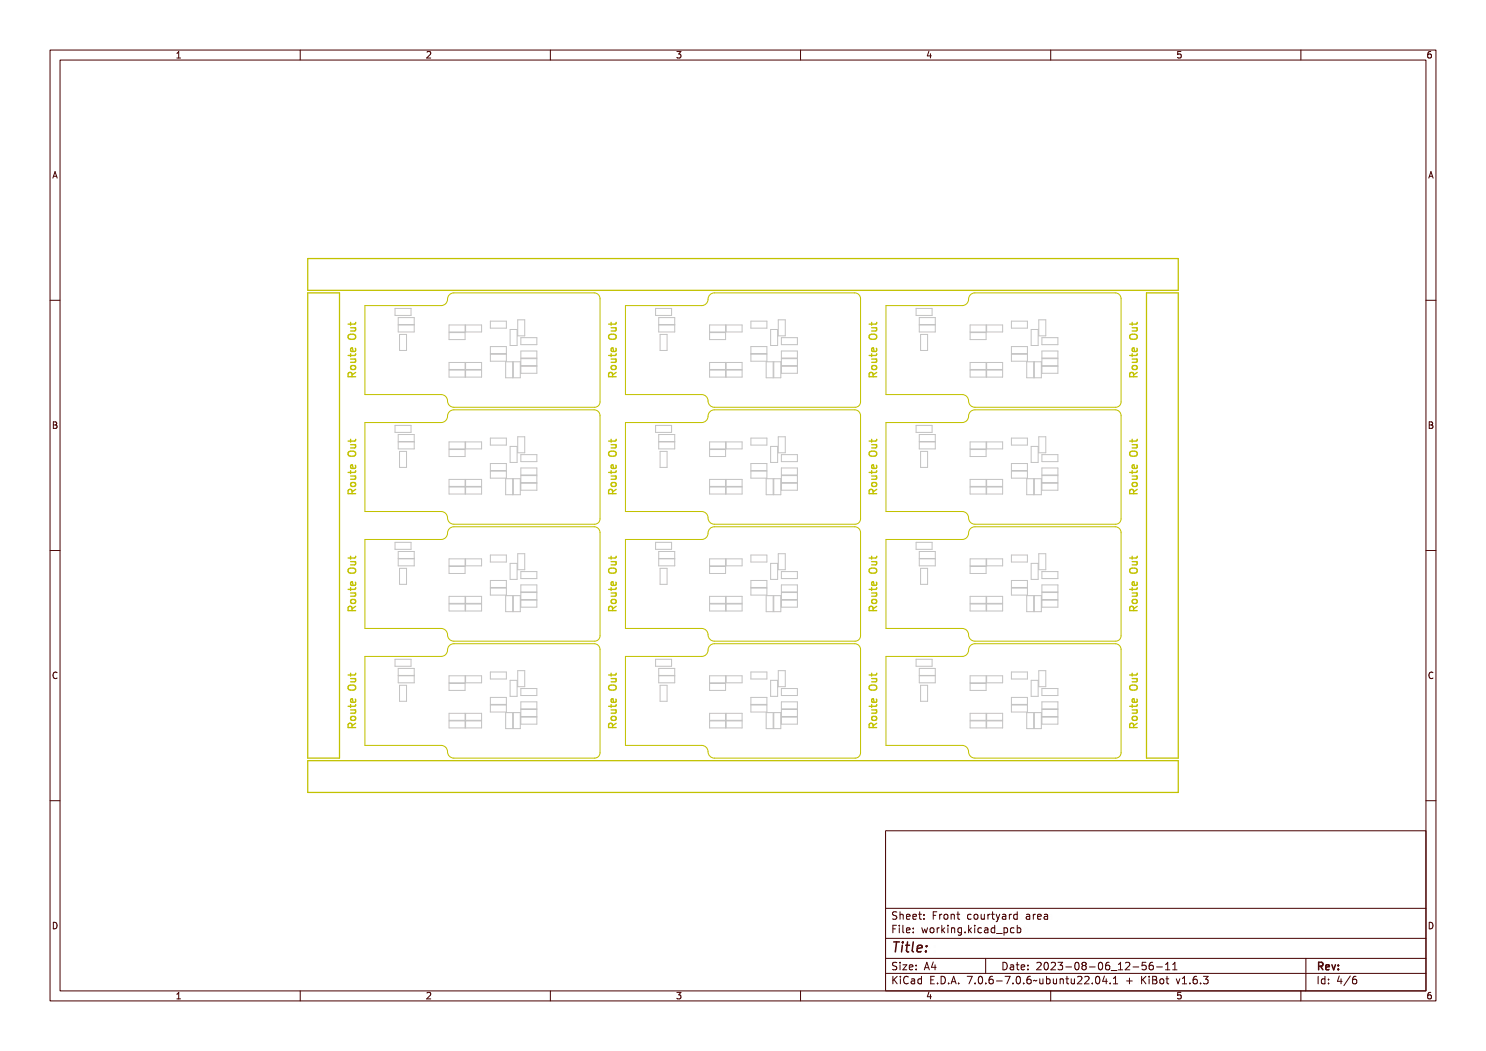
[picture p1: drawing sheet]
<svg xmlns="http://www.w3.org/2000/svg" width="297mm" height="210mm" viewBox="0 0 297 210" stroke-linecap="round" stroke-linejoin="round" font-family="sans-serif">
<defs><g id="words">
<text font-size="2.7" fill="#480000" x="178" y="190.3">Title:</text>
<g font-size="2" fill="#480000">
<text x="178" y="183.7">Sheet: Front courtyard area</text>
<text x="178" y="186.5">File: working.kicad_pcb</text>
<text x="178" y="193.9">Size: A4</text>
<text x="178" y="196.6">KiCad E.D.A. 7.0.6-7.0.6~ubuntu22.04.1 + KiBot v1.6.3</text>
<text x="200" y="193.9">Date: 2023-08-06_12-56-11</text>
<text x="263" y="196.6">Id: 4/6</text>
<text x="263" y="193.9">Rev:</text>
</g>
<g font-size="1.7" fill="#480000">
<text x="35" y="11.7">1</text>
<text x="85" y="11.7">2</text>
<text x="135" y="11.7">3</text>
<text x="185" y="11.7">4</text>
<text x="235" y="11.7">5</text>
<text x="285" y="11.7">6</text>
<text x="10.5" y="35.7">A</text>
<text x="285.5" y="35.7">A</text>
<text x="10.5" y="85.6">B</text>
<text x="285.5" y="85.6">B</text>
<text x="10.5" y="135.7">C</text>
<text x="285.5" y="135.7">C</text>
<text x="10.5" y="185.6">D</text>
<text x="285.5" y="185.6">D</text>
<text x="35" y="199.7">1</text>
<text x="85" y="199.7">2</text>
<text x="135" y="199.7">3</text>
<text x="185" y="199.7">4</text>
<text x="235" y="199.7">5</text>
<text x="285" y="199.7">6</text>
</g>
</g></defs>
<g fill="none" stroke="#c2c2c2" stroke-width=".2">
<path d="M79 61.6h3.2v1.4h-3.2zM79.6 63.5h3.2v1.4h-3.2zM79.6 64.9h3.2v1.4h-3.2zM79.9 66.8h1.4v3.2h-1.4zM89.8 64.9h3.2v1.4h-3.2zM89.8 66.5h3.2v1.4h-3.2zM89.8 72.4h3.2v1.4h-3.2zM89.8 74h3.2v1.4h-3.2zM93.1 64.9h3.2v1.4h-3.2zM93.1 72.4h3.2v1.4h-3.2zM93.1 74h3.2v1.4h-3.2zM98 64.2h3.2v1.4h-3.2z"/>
<path d="M98 69.3h3.2v1.4h-3.2zM98 70.8h3.2v1.4h-3.2zM101.1 72.3h1.4v3.2h-1.4zM102 65.8h1.4v3.2h-1.4zM102.6 72.3h1.4v3.2h-1.4zM103.5 63.9h1.4v3.2h-1.4zM104.1 71.7h3.2v1.4h-3.2zM104.1 67.5h3.2v1.4h-3.2zM104.1 70.1h3.2v1.4h-3.2zM104.1 73.2h3.2v1.4h-3.2zM131 61.6h3.2v1.4h-3.2zM131.7 64.9h3.2v1.4h-3.2z"/>
<path d="M131.7 63.5h3.2v1.4h-3.2zM131.9 66.8h1.4v3.2h-1.4zM141.8 64.9h3.2v1.4h-3.2zM141.8 66.5h3.2v1.4h-3.2zM141.8 72.4h3.2v1.4h-3.2zM141.8 74h3.2v1.4h-3.2zM145.1 64.9h3.2v1.4h-3.2zM145.1 72.4h3.2v1.4h-3.2zM145.1 74h3.2v1.4h-3.2zM150.1 69.3h3.2v1.4h-3.2zM150.1 64.2h3.2v1.4h-3.2zM150.1 70.8h3.2v1.4h-3.2z"/>
<path d="M153.1 72.3h1.4v3.2h-1.4zM154 65.8h1.4v3.2h-1.4zM154.7 72.3h1.4v3.2h-1.4zM155.5 63.9h1.4v3.2h-1.4zM156.2 71.7h3.2v1.4h-3.2zM156.2 67.5h3.2v1.4h-3.2zM156.2 70.1h3.2v1.4h-3.2zM156.2 73.2h3.2v1.4h-3.2zM183.1 61.6h3.2v1.4h-3.2zM183.7 63.5h3.2v1.4h-3.2zM183.7 64.9h3.2v1.4h-3.2zM184 66.8h1.4v3.2h-1.4z"/>
<path d="M193.9 64.9h3.2v1.4h-3.2zM193.9 66.5h3.2v1.4h-3.2zM193.9 72.4h3.2v1.4h-3.2zM193.9 74h3.2v1.4h-3.2zM197.2 64.9h3.2v1.4h-3.2zM197.2 72.4h3.2v1.4h-3.2zM197.2 74h3.2v1.4h-3.2zM202.1 64.2h3.2v1.4h-3.2zM202.1 69.3h3.2v1.4h-3.2zM202.1 70.8h3.2v1.4h-3.2zM205.2 72.3h1.4v3.2h-1.4zM206.1 65.8h1.4v3.2h-1.4z"/>
<path d="M206.7 72.3h1.4v3.2h-1.4zM207.6 63.9h1.4v3.2h-1.4zM208.2 71.7h3.2v1.4h-3.2zM208.2 67.5h3.2v1.4h-3.2zM208.2 70.1h3.2v1.4h-3.2zM208.2 73.2h3.2v1.4h-3.2zM79 85h3.2v1.4h-3.2zM79.6 86.8h3.2v1.4h-3.2zM79.6 88.3h3.2v1.4h-3.2zM79.9 90.2h1.4v3.2h-1.4zM89.8 88.3h3.2v1.4h-3.2zM89.8 89.8h3.2v1.4h-3.2z"/>
<path d="M89.8 95.8h3.2v1.4h-3.2zM89.8 97.3h3.2v1.4h-3.2zM93.1 88.3h3.2v1.4h-3.2zM93.1 95.8h3.2v1.4h-3.2zM93.1 97.3h3.2v1.4h-3.2zM98 94.1h3.2v1.4h-3.2zM98 87.5h3.2v1.4h-3.2zM98 92.6h3.2v1.4h-3.2zM101.1 95.7h1.4v3.2h-1.4zM102 89.2h1.4v3.2h-1.4zM102.6 95.7h1.4v3.2h-1.4zM103.5 87.3h1.4v3.2h-1.4z"/>
<path d="M104.1 93.5h3.2v1.4h-3.2zM104.1 90.8h3.2v1.4h-3.2zM104.1 95h3.2v1.4h-3.2zM104.1 96.6h3.2v1.4h-3.2zM131 85h3.2v1.4h-3.2zM131.7 88.3h3.2v1.4h-3.2zM131.7 86.8h3.2v1.4h-3.2zM131.9 90.2h1.4v3.2h-1.4zM141.8 88.3h3.2v1.4h-3.2zM141.8 89.8h3.2v1.4h-3.2zM141.8 95.8h3.2v1.4h-3.2zM141.8 97.3h3.2v1.4h-3.2z"/>
<path d="M145.1 88.3h3.2v1.4h-3.2zM145.1 95.8h3.2v1.4h-3.2zM145.1 97.3h3.2v1.4h-3.2zM150.1 94.1h3.2v1.4h-3.2zM150.1 87.5h3.2v1.4h-3.2zM150.1 92.6h3.2v1.4h-3.2zM153.1 95.7h1.4v3.2h-1.4zM154 89.2h1.4v3.2h-1.4zM154.7 95.7h1.4v3.2h-1.4zM155.5 87.3h1.4v3.2h-1.4zM156.2 90.8h3.2v1.4h-3.2zM156.2 93.5h3.2v1.4h-3.2z"/>
<path d="M156.2 95h3.2v1.4h-3.2zM156.2 96.6h3.2v1.4h-3.2zM183.1 85h3.2v1.4h-3.2zM183.7 88.3h3.2v1.4h-3.2zM183.7 86.8h3.2v1.4h-3.2zM184 90.2h1.4v3.2h-1.4zM193.9 88.3h3.2v1.4h-3.2zM193.9 89.8h3.2v1.4h-3.2zM193.9 95.8h3.2v1.4h-3.2zM193.9 97.3h3.2v1.4h-3.2zM197.2 88.3h3.2v1.4h-3.2zM197.2 95.8h3.2v1.4h-3.2z"/>
<path d="M197.2 97.3h3.2v1.4h-3.2zM202.1 94.1h3.2v1.4h-3.2zM202.1 87.5h3.2v1.4h-3.2zM202.1 92.6h3.2v1.4h-3.2zM205.2 95.7h1.4v3.2h-1.4zM206.1 89.2h1.4v3.2h-1.4zM206.7 95.7h1.4v3.2h-1.4zM207.6 87.3h1.4v3.2h-1.4zM208.2 93.5h3.2v1.4h-3.2zM208.2 90.8h3.2v1.4h-3.2zM208.2 95h3.2v1.4h-3.2zM208.2 96.6h3.2v1.4h-3.2z"/>
<path d="M79 108.4h3.2v1.4h-3.2zM79.6 111.7h3.2v1.4h-3.2zM79.6 110.2h3.2v1.4h-3.2zM79.9 113.6h1.4v3.2h-1.4zM89.8 111.7h3.2v1.4h-3.2zM89.8 113.2h3.2v1.4h-3.2zM89.8 119.2h3.2v1.4h-3.2zM93.1 111.7h3.2v1.4h-3.2zM93.1 119.2h3.2v1.4h-3.2zM98 117.5h3.2v1.4h-3.2zM98 110.9h3.2v1.4h-3.2zM98 116h3.2v1.4h-3.2z"/>
<path d="M101.1 119h1.4v3.2h-1.4zM102 112.6h1.4v3.2h-1.4zM102.6 119h1.4v3.2h-1.4zM103.5 110.6h1.4v3.2h-1.4zM104.1 119.9h3.2v1.4h-3.2zM104.1 114.2h3.2v1.4h-3.2zM104.1 116.9h3.2v1.4h-3.2zM104.1 118.4h3.2v1.4h-3.2zM131 108.4h3.2v1.4h-3.2zM131.7 111.7h3.2v1.4h-3.2zM131.7 110.2h3.2v1.4h-3.2zM131.9 113.6h1.4v3.2h-1.4z"/>
<path d="M141.8 111.7h3.2v1.4h-3.2zM141.8 113.2h3.2v1.4h-3.2zM141.8 119.2h3.2v1.4h-3.2zM145.1 111.7h3.2v1.4h-3.2zM145.1 119.2h3.2v1.4h-3.2zM150.1 117.5h3.2v1.4h-3.2zM150.1 116h3.2v1.4h-3.2zM150.1 110.9h3.2v1.4h-3.2zM153.1 119h1.4v3.2h-1.4zM154 112.6h1.4v3.2h-1.4zM154.7 119h1.4v3.2h-1.4zM155.5 110.6h1.4v3.2h-1.4z"/>
<path d="M156.2 114.2h3.2v1.4h-3.2zM156.2 116.9h3.2v1.4h-3.2zM156.2 118.4h3.2v1.4h-3.2zM156.2 119.9h3.2v1.4h-3.2zM183.1 108.4h3.2v1.4h-3.2zM183.7 111.7h3.2v1.4h-3.2zM183.7 110.2h3.2v1.4h-3.2zM184 113.6h1.4v3.2h-1.4zM193.9 111.7h3.2v1.4h-3.2zM193.9 113.2h3.2v1.4h-3.2zM193.9 119.2h3.2v1.4h-3.2zM197.2 111.7h3.2v1.4h-3.2z"/>
<path d="M197.2 119.2h3.2v1.4h-3.2zM202.1 110.9h3.2v1.4h-3.2zM202.1 116h3.2v1.4h-3.2zM202.1 117.5h3.2v1.4h-3.2zM205.2 119h1.4v3.2h-1.4zM206.1 112.6h1.4v3.2h-1.4zM206.7 119h1.4v3.2h-1.4zM207.6 110.6h1.4v3.2h-1.4zM208.2 114.2h3.2v1.4h-3.2zM208.2 116.9h3.2v1.4h-3.2zM208.2 118.4h3.2v1.4h-3.2zM208.2 119.9h3.2v1.4h-3.2z"/>
<path d="M79 131.7h3.2v1.4h-3.2zM79.6 133.6h3.2v1.4h-3.2zM79.6 135h3.2v1.4h-3.2zM79.9 136.9h1.4v3.2h-1.4zM89.8 120.7h3.2v1.4h-3.2zM89.8 135h3.2v1.4h-3.2zM89.8 136.6h3.2v1.4h-3.2zM93.1 120.7h3.2v1.4h-3.2zM93.1 135h3.2v1.4h-3.2zM98 134.3h3.2v1.4h-3.2zM98 139.4h3.2v1.4h-3.2zM102 135.9h1.4v3.2h-1.4z"/>
<path d="M103.5 134h1.4v3.2h-1.4zM104.1 137.6h3.2v1.4h-3.2zM131 131.7h3.2v1.4h-3.2zM131.7 133.6h3.2v1.4h-3.2zM131.7 135h3.2v1.4h-3.2zM131.9 136.9h1.4v3.2h-1.4zM141.8 120.7h3.2v1.4h-3.2zM141.8 135h3.2v1.4h-3.2zM141.8 136.6h3.2v1.4h-3.2zM145.1 120.7h3.2v1.4h-3.2zM145.1 135h3.2v1.4h-3.2zM150.1 134.3h3.2v1.4h-3.2z"/>
<path d="M150.1 139.4h3.2v1.4h-3.2zM154 135.9h1.4v3.2h-1.4zM155.5 134h1.4v3.2h-1.4zM156.2 137.6h3.2v1.4h-3.2zM183.1 131.7h3.2v1.4h-3.2zM183.7 133.6h3.2v1.4h-3.2zM183.7 135h3.2v1.4h-3.2zM184 136.9h1.4v3.2h-1.4zM193.9 120.7h3.2v1.4h-3.2zM193.9 135h3.2v1.4h-3.2zM193.9 136.6h3.2v1.4h-3.2zM197.2 120.7h3.2v1.4h-3.2z"/>
<path d="M197.2 135h3.2v1.4h-3.2zM202.1 134.3h3.2v1.4h-3.2zM202.1 139.4h3.2v1.4h-3.2zM206.1 135.9h1.4v3.2h-1.4zM207.6 134h1.4v3.2h-1.4zM208.2 137.6h3.2v1.4h-3.2zM89.8 142.5h3.2v1.4h-3.2zM89.8 144.1h3.2v1.4h-3.2zM93.1 142.5h3.2v1.4h-3.2zM93.1 144.1h3.2v1.4h-3.2zM98 140.9h3.2v1.4h-3.2zM101.1 142.4h1.4v3.2h-1.4z"/>
<path d="M102.6 142.4h1.4v3.2h-1.4zM104.1 140.2h3.2v1.4h-3.2zM104.1 141.8h3.2v1.4h-3.2zM104.1 143.3h3.2v1.4h-3.2zM141.8 142.5h3.2v1.4h-3.2zM141.8 144.1h3.2v1.4h-3.2zM145.1 142.5h3.2v1.4h-3.2zM145.1 144.1h3.2v1.4h-3.2zM150.1 140.9h3.2v1.4h-3.2zM153.1 142.4h1.4v3.2h-1.4zM154.7 142.4h1.4v3.2h-1.4zM156.2 140.2h3.2v1.4h-3.2z"/>
<path d="M156.2 141.8h3.2v1.4h-3.2zM156.2 143.3h3.2v1.4h-3.2zM193.9 142.5h3.2v1.4h-3.2zM193.9 144.1h3.2v1.4h-3.2zM197.2 142.5h3.2v1.4h-3.2zM197.2 144.1h3.2v1.4h-3.2zM202.1 140.9h3.2v1.4h-3.2zM205.2 142.4h1.4v3.2h-1.4zM206.7 142.4h1.4v3.2h-1.4zM208.2 140.2h3.2v1.4h-3.2zM208.2 141.8h3.2v1.4h-3.2zM208.2 143.3h3.2v1.4h-3.2z"/>
</g>
<path d="M72.9 61.1h15.3a1.44 1.44 0 0 0 1.3-1.7 1.27 1.27 0 0 1 1.2-.9h28.1a1.16 1.16 0 0 1 1.1 1.2v20.6a1.08 1.08 0 0 1-1 1.1h-28.2a1.44 1.44 0 0 1-1.3-1.7 1.27 1.27 0 0 0-1.2-.9h-15.3zM125 61.1h15.2a1.44 1.44 0 0 0 1.4-1.7 1.27 1.27 0 0 1 1.2-.9h28a1.16 1.16 0 0 1 1.2 1.2v20.6a1.07 1.07 0 0 1-1.1 1.1h-28.1a1.44 1.44 0 0 1-1.3-1.7 1.27 1.27 0 0 0-1.3-.9h-15.2zM177.1 61.1h15.2a1.44 1.44 0 0 0 1.4-1.7 1.27 1.27 0 0 1 1.2-.9h28a1.16 1.16 0 0 1 1.2 1.2v20.6a1.07 1.07 0 0 1-1.1 1.1h-28.1a1.44 1.44 0 0 1-1.4-1.7 1.27 1.27 0 0 0-1.2-.9h-15.2zM72.9 84.4h15.3a1.44 1.44 0 0 0 1.3-1.6 1.27 1.27 0 0 1 1.2-.9h28.1a1.16 1.16 0 0 1 1.1 1.2v20.6a1.08 1.08 0 0 1-1 1.1h-28.2a1.44 1.44 0 0 1-1.3-1.7 1.27 1.27 0 0 0-1.2-.9h-15.3zM125 84.4h15.2a1.44 1.44 0 0 0 1.4-1.6 1.27 1.27 0 0 1 1.2-.9h28a1.16 1.16 0 0 1 1.2 1.2v20.6a1.08 1.08 0 0 1-1.1 1.1h-28.1a1.44 1.44 0 0 1-1.3-1.7 1.27 1.27 0 0 0-1.3-.9h-15.2zM177.1 84.4h15.2a1.44 1.44 0 0 0 1.4-1.6 1.27 1.27 0 0 1 1.2-.9h28a1.16 1.16 0 0 1 1.2 1.2v20.6a1.08 1.08 0 0 1-1.1 1.1h-28.1a1.44 1.44 0 0 1-1.4-1.7 1.27 1.27 0 0 0-1.2-.9h-15.2zM72.9 107.8h15.3a1.44 1.44 0 0 0 1.3-1.7 1.27 1.27 0 0 1 1.2-.8h28.1a1.16 1.16 0 0 1 1.1 1.1v20.6a1.08 1.08 0 0 1-1 1.1h-28.2a1.44 1.44 0 0 1-1.3-1.7 1.27 1.27 0 0 0-1.2-.8h-15.3zM125 107.8h15.2a1.44 1.44 0 0 0 1.4-1.7 1.27 1.27 0 0 1 1.2-.8h28a1.16 1.16 0 0 1 1.2 1.1v20.6a1.07 1.07 0 0 1-1.1 1.1h-28.1a1.44 1.44 0 0 1-1.3-1.7 1.27 1.27 0 0 0-1.3-.8h-15.2zM177.1 107.8h15.2a1.44 1.44 0 0 0 1.4-1.7 1.27 1.27 0 0 1 1.2-.8h28a1.16 1.16 0 0 1 1.2 1.1v20.6a1.07 1.07 0 0 1-1.1 1.1h-28.1a1.44 1.44 0 0 1-1.4-1.7 1.27 1.27 0 0 0-1.2-.8h-15.2zM72.9 131.2h15.3a1.44 1.44 0 0 0 1.3-1.7 1.27 1.27 0 0 1 1.2-.9h28.1a1.16 1.16 0 0 1 1.1 1.2v20.6a1.08 1.08 0 0 1-1 1.1h-28.2a1.44 1.44 0 0 1-1.3-1.7 1.27 1.27 0 0 0-1.2-.9h-15.3zM125 131.2h15.2a1.44 1.44 0 0 0 1.4-1.7 1.27 1.27 0 0 1 1.2-.9h28a1.16 1.16 0 0 1 1.2 1.2v20.6a1.07 1.07 0 0 1-1.1 1.1h-28.1a1.44 1.44 0 0 1-1.3-1.7 1.27 1.27 0 0 0-1.3-.9h-15.2zM177.1 131.2h15.2a1.44 1.44 0 0 0 1.4-1.7 1.27 1.27 0 0 1 1.2-.9h28a1.16 1.16 0 0 1 1.2 1.2v20.6a1.07 1.07 0 0 1-1.1 1.1h-28.1a1.44 1.44 0 0 1-1.4-1.7 1.27 1.27 0 0 0-1.2-.9h-15.2z" fill="none" stroke="#c2c200" stroke-width=".2"/>
<path d="M61.5 58.5h6.4v93h-6.4zM61.5 51.7h174v6.3h-174zM229.1 58.5h6.4v93h-6.4zM61.5 152h174v6.3h-174z" fill="none" stroke="#c2c200" stroke-width=".25"/>
<g fill="none" stroke="#c2c200" stroke-width=".27">
<path d="M69.6 67a.97 .97 0 0 1 1.5 .1 .51 .51 0 0 1-.5 .7h-.5a.5 .5 0 0 1-.5-.3 .5 .5 0 0 1 0-.5zM69.7 67.3a.9 .9 0 0 1 1.5 .2 .84 .84 0 0 1-.8 .5 .84 .84 0 0 1-.7-.5zM69.8 74.5l.4-.1 .3 .3 .7-.5v.2l-.5 .3-.2 .2v.2h.7v.2h-1.5zM69.9 67.4a.9 .9 0 0 1 1.1 .1 .78 .78 0 0 1-1.2 0zM69.9 74.6h.4l.1 .5h-.6zM70 71.9h1.2v.2h-.2a.36 .36 0 0 1 .2 .5 .36 .36 0 0 1-.5 .2h-.7v-.2h.9l.1-.2-.2-.3h-.8zM70 70.8h.2v.4h.7l.1-.4h.2l-.1 .4-.1 .1h-.8v.3h-.2v-.3h-.3v-.1h.3zM70 65.9h1.2v.2h-.2a.36 .36 0 0 1 .2 .4 .36 .36 0 0 1-.5 .2h-.7v-.2h.9l.1-.2-.2-.2h-.8zM70 64.7h.2v.4h.7l.1-.4h.2l-.1 .4-.1 .2h-.8v.3h-.2v-.3h-.3v-.2h.3zM70.1 71.8h1M70.1 65.5h1M70.1 64.4v.6"/>
<path d="M70.1 70.7v.5M70.1 73.2l.7-.2 .2 .2 .1 .3-.3 .3h-.4l-.3-.3zM70.2 69.6l.4-.1v.7a.42 .42 0 0 0 .4-.2 .42 .42 0 0 0-.1-.5 .48 .48 0 0 1 .3 .4 .48 .48 0 0 1-.3 .5 .55 .55 0 0 1-.7-.1 .55 .55 0 0 1 0-.7zM70.3 69.7l.2-.1v.6l-.3-.2zM70.3 73.4l.5-.1 .2 .2a.4 .4 0 0 1-.4 .4 .4 .4 0 0 1-.4-.4zM70.4 75.3l-.1-.7-.2-.2-.4 .1-.1 .2v.6h1.5M70.9 71.8l.2 .2-.1 .3-.9 .1M70.9 65.5l.2 .2-.1 .4h-.9M71 69.6l.1 .4-.2 .2h-.8v-.6l.3-.1 .2 .7M71.1 70.7l-.2 .3h-1.3M71.1 64.4l-.2 .4h-1.3M71.1 74.4l-.7 .5"/>
<path d="M121.8 67.3a.9 .9 0 0 1 1.4 .2 .84 .84 0 0 1-.7 .5 .84 .84 0 0 1-.8-.5zM121.9 66.9a1.02 1.02 0 0 1 1.3 .2 .51 .51 0 0 1-.6 .7h-.5a.51 .51 0 0 1-.5-.4 .51 .51 0 0 1 .3-.5zM121.9 74.5l.4-.1 .2 .3 .7-.5v.2l-.5 .3-.1 .2v.2h.6v.2h-1.5zM121.9 67.4a.9 .9 0 0 1 1.2 .1 .78 .78 0 0 1-1.2 0zM122 74.6h.4v.5h-.5zM122.1 71.9h1.1v.2h-.1a.36 .36 0 0 1 .1 .5 .36 .36 0 0 1-.4 .2h-.7v-.2h.8l.2-.2-.2-.3h-.8zM122.1 70.8h.2v.4h.7l.1-.4h.1v.4l-.2 .1h-.7v.3h-.2v-.3h-.3v-.1h.3zM122.1 65.9h1.1v.2h-.1a.36 .36 0 0 1 .1 .4 .36 .36 0 0 1-.4 .2h-.7v-.2h.8l.2-.2-.2-.2h-.8zM122.1 64.7h.2v.4h.7l.1-.4h.1v.4l-.2 .2h-.7v.3h-.2v-.3h-.3v-.2h.3zM122.1 64.4v.6M122.1 70.7v.5M122.1 71.8h1.1"/>
<path d="M122.1 65.5h1.1M122.2 73.2l.7-.2 .2 .2 .1 .3-.3 .3h-.5l-.3-.3zM122.2 69.6l.5-.1v.7a.42 .42 0 0 0 .4-.2 .42 .42 0 0 0-.1-.5 .48 .48 0 0 1 .3 .4 .48 .48 0 0 1-.3 .5 .55 .55 0 0 1-.7-.1 .55 .55 0 0 1-.1-.7zM122.3 69.7l.3-.1v.6l-.3-.2zM122.4 73.4l.5-.1 .2 .2a.4 .4 0 0 1-.4 .4 .4 .4 0 0 1-.4-.4zM122.4 75.3v-.7l-.3-.2-.3 .1-.2 .2v.6h1.6M123 65.5l.2 .2-.1 .4h-1M123 71.8l.2 .2-.1 .3-1 .1M123.1 69.6l.1 .4-.3 .2h-.7v-.6l.3-.1 .1 .7M123.2 74.4l-.8 .5M123.2 64.4l-.3 .4h-1.3M123.2 70.7l-.3 .3h-1.3"/>
<path d="M173.8 67a.97 .97 0 0 1 1.4 .1 .51 .51 0 0 1-.5 .7h-.5a.5 .5 0 0 1-.4-.3 .5 .5 0 0 1 0-.5zM173.9 67.3a.9 .9 0 0 1 1.4 .2 .84 .84 0 0 1-.7 .5 .84 .84 0 0 1-.8-.5zM173.9 74.5l.5-.1 .2 .3 .7-.5v.2l-.5 .3-.1 .2v.2h.6v.2h-1.5zM174 67.4a.9 .9 0 0 1 1.2 .1 .78 .78 0 0 1-1.2 0zM174.1 74.6h.3l.1 .5h-.5zM174.2 71.9h1.1v.2h-.2a.36 .36 0 0 1 .2 .5 .36 .36 0 0 1-.4 .2h-.7v-.2h.8l.2-.2-.2-.3h-.8zM174.2 70.8h.1v.4h.7l.1-.4h.2v.4l-.2 .1h-.8v.3h-.1v-.3h-.3v-.1h.3zM174.2 65.9h1.1v.2h-.2a.36 .36 0 0 1 .2 .4 .36 .36 0 0 1-.4 .2h-.7v-.2h.8l.2-.2-.2-.2h-.8zM174.2 64.7h.1v.4h.7l.1-.4h.2v.4l-.2 .2h-.8v.3h-.1v-.3h-.3v-.2h.3zM174.2 64.4v.6M174.2 70.7v.5M174.2 71.8h1"/>
<path d="M174.2 65.5h1M174.3 73.2l.6-.2 .2 .2 .1 .3-.3 .3h-.4l-.3-.3zM174.3 69.6l.5-.1v.7a.42 .42 0 0 0 .4-.2 .42 .42 0 0 0-.1-.5 .48 .48 0 0 1 .2 .4 .48 .48 0 0 1-.3 .5 .55 .55 0 0 1-.7-.1 .55 .55 0 0 1 0-.7zM174.4 69.7l.2-.1v.6l-.3-.2zM174.4 73.4l.5-.1 .2 .2a.4 .4 0 0 1-.4 .4 .4 .4 0 0 1-.4-.4zM174.5 75.3l-.1-.7-.2-.2-.3 .1-.2 .2v.6h1.5M175.1 65.5l.1 .2-.1 .4h-.9M175.1 71.8l.1 .2-.1 .3-.9 .1M175.1 69.6l.1 .4-.2 .2h-.7v-.6l.3-.1 .1 .7M175.2 64.4l-.2 .4h-1.3M175.2 70.7l-.2 .3h-1.3M175.2 74.4l-.7 .5"/>
<path d="M225.9 67.3a.9 .9 0 0 1 1.5 .2 .84 .84 0 0 1-.8 .5 .84 .84 0 0 1-.7-.5zM226 66.9a1.02 1.02 0 0 1 1.3 .2 .51 .51 0 0 1-.5 .7h-.5a.51 .51 0 0 1-.5-.4 .51 .51 0 0 1 .2-.5zM226 74.5l.4-.1 .3 .3 .7-.5v.2l-.5 .3-.2 .2v.2h.7v.2h-1.5zM226.1 67.4a.9 .9 0 0 1 1.1 .1 .78 .78 0 0 1-1.2 0zM226.1 74.6h.4l.1 .5h-.5zM226.3 71.9h1.1v.2h-.2a.36 .36 0 0 1 .2 .5 .36 .36 0 0 1-.5 .2h-.6v-.2h.8l.1-.2-.2-.3h-.7zM226.3 70.8h.1v.4h.7l.1-.4h.2l-.1 .4-.1 .1h-.8v.3h-.1v-.3h-.4v-.1h.4zM226.3 65.9h1.1v.2h-.2a.36 .36 0 0 1 .2 .4 .36 .36 0 0 1-.5 .2h-.6v-.2h.8l.1-.2-.2-.2h-.7zM226.3 64.7h.1v.4h.7l.1-.4h.2l-.1 .4-.1 .2h-.8v.3h-.1v-.3h-.4v-.2h.4zM226.3 64.4v.6M226.3 70.7v.5M226.3 71.8h1"/>
<path d="M226.3 65.5h1M226.4 73.2l.6-.2 .2 .2 .1 .3-.3 .3h-.4l-.3-.3zM226.4 69.6l.5-.1v.7a.42 .42 0 0 0 .3-.2 .42 .42 0 0 0-.1-.5 .48 .48 0 0 1 .3 .4 .48 .48 0 0 1-.3 .5 .55 .55 0 0 1-.7-.1 .55 .55 0 0 1 0-.7zM226.5 69.7l.2-.1v.6l-.3-.2zM226.5 73.4l.5-.1 .2 .2a.4 .4 0 0 1-.4 .4 .4 .4 0 0 1-.4-.4zM226.6 75.3l-.1-.7-.2-.2-.4 .1-.1 .2v.6h1.5M227.1 65.5l.2 .2-.1 .4h-.9M227.1 71.8l.2 .2-.1 .3-.9 .1M227.2 69.6l.1 .4-.2 .2h-.7v-.6l.2-.1 .2 .7M227.3 64.4l-.2 .4h-1.3M227.3 70.7l-.2 .3h-1.3M227.3 74.4l-.7 .5"/>
<path d="M69.6 90.4a.97 .97 0 0 1 1.5 .1 .51 .51 0 0 1-.5 .7h-.5a.5 .5 0 0 1-.5-.3 .5 .5 0 0 1 0-.5zM69.7 90.6a.9 .9 0 0 1 1.5 .3 .84 .84 0 0 1-.8 .5 .84 .84 0 0 1-.7-.5zM69.8 97.9l.4-.2 .3 .3 .7-.4v.2l-.5 .2-.2 .2v.2h.7v.2h-1.5zM69.9 90.8a.9 .9 0 0 1 1.1 .1 .78 .78 0 0 1-1.2 0zM69.9 98h.4l.1 .4h-.6zM70 95.3h1.2v.2h-.2a.36 .36 0 0 1 .2 .4 .36 .36 0 0 1-.5 .3h-.7v-.2h.9l.1-.2-.2-.3h-.8zM70 94.1h.2v.4h.7l.1-.4h.2l-.1 .4-.1 .2h-.8v.3h-.2v-.3h-.3v-.2h.3zM70 89.3h1.2v.1h-.2a.36 .36 0 0 1 .2 .5 .36 .36 0 0 1-.5 .2h-.7v-.2h.9l.1-.2-.2-.2-.8-.1zM70 88.1h.2v.4h.7l.1-.4h.2l-.1 .4-.1 .1-.8 .1v.2h-.2v-.2h-.3v-.2h.3zM70.1 95.1h1M70.1 88.9h1M70.1 87.8v.6"/>
<path d="M70.1 94v.6M70.2 92.9l.4-.1v.8a.42 .42 0 0 0 .4-.3 .42 .42 0 0 0-.1-.4 .48 .48 0 0 1 .3 .4 .48 .48 0 0 1-.3 .4 .55 .55 0 0 1-.7 0 .55 .55 0 0 1 0-.8zM70.2 96.5h.7l.2 .2-.1 .4-.2 .1-.6-.1-.1-.2zM70.3 93.1l.2-.1v.6l-.3-.2zM70.3 96.7h.5l.2 .1a.4 .4 0 0 1-.4 .4 .4 .4 0 0 1-.4-.4zM70.4 98.6l-.1-.7-.2-.1-.4 .1-.1 .2v.5h1.5M70.9 95.1l.2 .2-.1 .4-.9 .1M70.9 88.9l.2 .2-.1 .3-.9 .1M71 93l.1 .4-.2 .2-.8-.1v-.5l.3-.1 .2 .7M71.1 94l-.2 .4h-1.3M71.1 87.8l-.2 .3h-1.3M71.1 97.8l-.7 .5"/>
<path d="M121.8 90.6a.9 .9 0 0 1 1.4 .3 .84 .84 0 0 1-.7 .5 .84 .84 0 0 1-.8-.5zM121.9 90.2a1.01 1.01 0 0 1 1.3 .3 .51 .51 0 0 1-.6 .7h-.5a.51 .51 0 0 1-.5-.4 .51 .51 0 0 1 .3-.6zM121.9 97.9l.4-.2 .2 .3 .7-.4v.2l-.5 .2-.1 .2v.2h.6v.2h-1.5zM121.9 90.8a.9 .9 0 0 1 1.2 .1 .78 .78 0 0 1-1.2 0zM122 98h.4v.4h-.5zM122.1 95.3h1.1v.2h-.1a.36 .36 0 0 1 .1 .4 .36 .36 0 0 1-.4 .3h-.7v-.2h.8l.2-.2-.2-.3h-.8zM122.1 94.1h.2v.4h.7l.1-.4h.1v.4l-.2 .2h-.7v.3h-.2v-.3h-.3v-.2h.3zM122.1 89.3h1.1v.1h-.1a.36 .36 0 0 1 .1 .5 .36 .36 0 0 1-.4 .2h-.7v-.2h.8l.2-.2-.2-.2-.8-.1zM122.1 88.1h.2v.4h.7l.1-.4h.1v.4l-.2 .1-.7 .1v.2h-.2v-.2h-.3v-.2h.3zM122.1 95.1h1.1M122.1 88.9h1.1M122.1 87.8v.6"/>
<path d="M122.1 94v.6M122.2 96.6l.7-.2 .2 .2 .1 .3-.3 .3h-.5l-.3-.3zM122.2 92.9l.5-.1v.8a.42 .42 0 0 0 .4-.3 .42 .42 0 0 0-.1-.4 .48 .48 0 0 1 .3 .4 .48 .48 0 0 1-.3 .4 .55 .55 0 0 1-.7 0 .55 .55 0 0 1-.1-.8zM122.3 93.1l.3-.1v.6l-.3-.2zM122.4 96.7h.5l.2 .1a.4 .4 0 0 1-.4 .4 .4 .4 0 0 1-.4-.4zM122.4 98.6v-.7l-.3-.1-.3 .1-.2 .2v.5h1.6M123 95.1l.2 .2-.1 .4-1 .1M123 88.9l.2 .2-.1 .3-1 .1M123.1 93l.1 .4-.3 .2-.7-.1v-.5l.3-.1 .1 .7M123.2 94l-.3 .4h-1.3M123.2 87.8l-.3 .3h-1.3M123.2 97.8l-.8 .5"/>
<path d="M173.8 90.4a.97 .97 0 0 1 1.4 .1 .51 .51 0 0 1-.5 .7h-.5a.5 .5 0 0 1-.4-.3 .5 .5 0 0 1 0-.5zM173.9 90.6a.9 .9 0 0 1 1.4 .3 .84 .84 0 0 1-.7 .5 .84 .84 0 0 1-.8-.5zM173.9 97.9l.5-.2 .2 .3 .7-.4v.2l-.5 .2-.1 .2v.2h.6v.2h-1.5zM174 90.8a.9 .9 0 0 1 1.2 .1 .78 .78 0 0 1-1.2 0zM174.1 98h.3l.1 .4h-.5zM174.2 95.3h1.1v.2h-.2a.36 .36 0 0 1 .2 .4 .36 .36 0 0 1-.4 .3h-.7v-.2h.8l.2-.2-.2-.3h-.8zM174.2 94.1h.1v.4h.7l.1-.4h.2v.4l-.2 .2h-.8v.3h-.1v-.3h-.3v-.2h.3zM174.2 89.3h1.1v.1h-.2a.36 .36 0 0 1 .2 .5 .36 .36 0 0 1-.4 .2h-.7v-.2h.8l.2-.2-.2-.2-.8-.1zM174.2 88.1h.1v.4h.7l.1-.4h.2v.4l-.2 .1-.8 .1v.2h-.1v-.2h-.3v-.2h.3zM174.2 95.1h1M174.2 88.9h1M174.2 87.8v.6"/>
<path d="M174.2 94v.6M174.3 96.6l.6-.2 .2 .2 .1 .3-.3 .3h-.4l-.3-.3zM174.3 92.9l.5-.1v.8a.42 .42 0 0 0 .4-.3 .42 .42 0 0 0-.1-.4 .48 .48 0 0 1 .2 .4 .48 .48 0 0 1-.3 .4 .55 .55 0 0 1-.7 0 .55 .55 0 0 1 0-.8zM174.4 93.1l.2-.1v.6l-.3-.2zM174.4 96.7h.5l.2 .1a.4 .4 0 0 1-.4 .4 .4 .4 0 0 1-.4-.4zM174.5 98.6l-.1-.7-.2-.1-.3 .1-.2 .2v.5h1.5M175.1 95.1l.1 .2-.1 .4-.9 .1M175.1 88.9l.1 .2-.1 .3-.9 .1M175.1 93l.1 .4-.2 .2-.7-.1v-.5l.3-.1 .1 .7M175.2 94l-.2 .4h-1.3M175.2 87.8l-.2 .3h-1.3M175.2 97.8l-.7 .5"/>
<path d="M225.9 90.4a.96 .96 0 0 1 1.4 .1 .51 .51 0 0 1-.5 .7h-.5a.5 .5 0 0 1-.5-.3 .5 .5 0 0 1 .1-.5zM225.9 90.6a.9 .9 0 0 1 1.5 .3 .84 .84 0 0 1-.8 .5 .84 .84 0 0 1-.7-.5zM226 97.9l.4-.2 .3 .3 .7-.4v.2l-.5 .2-.2 .2v.2h.7v.2h-1.5zM226.1 90.8a.9 .9 0 0 1 1.1 .1 .78 .78 0 0 1-1.2 0zM226.1 98h.4l.1 .4h-.5zM226.3 95.3h1.1v.2h-.2a.36 .36 0 0 1 .2 .4 .36 .36 0 0 1-.5 .3h-.6v-.2h.8l.1-.2-.2-.3h-.7zM226.3 94.1h.1v.4h.7l.1-.4h.2l-.1 .4-.1 .2h-.8v.3h-.1v-.3h-.4v-.2h.4zM226.3 89.3h1.1v.1h-.2a.36 .36 0 0 1 .2 .5 .36 .36 0 0 1-.5 .2h-.6v-.2h.8l.1-.2-.2-.2-.7-.1zM226.3 88.1h.1v.4h.7l.1-.4h.2l-.1 .4-.1 .1-.8 .1v.2h-.1v-.2h-.4v-.2h.4zM226.3 87.8v.6M226.3 94v.6M226.3 95.1h1"/>
<path d="M226.3 88.9h1M226.4 96.6l.6-.2 .2 .2 .1 .3-.3 .3h-.4l-.3-.3zM226.4 92.9l.5-.1v.8a.42 .42 0 0 0 .3-.3 .42 .42 0 0 0-.1-.4 .48 .48 0 0 1 .3 .4 .48 .48 0 0 1-.3 .4 .55 .55 0 0 1-.7 0 .55 .55 0 0 1 0-.8zM226.5 93.1l.2-.1v.6l-.3-.2zM226.5 96.7h.5l.2 .1a.4 .4 0 0 1-.4 .4 .4 .4 0 0 1-.4-.4zM226.6 98.6l-.1-.7-.2-.1-.4 .1-.1 .2v.5h1.5M227.1 88.9l.2 .2-.1 .3-.9 .1M227.1 95.1l.2 .2-.1 .4-.9 .1M227.2 93l.1 .4-.2 .2-.7-.1v-.5l.2-.1 .2 .7M227.3 87.8l-.2 .3h-1.3M227.3 94l-.2 .4h-1.3M227.3 97.8l-.7 .5"/>
<path d="M69.6 113.7a.97 .97 0 0 1 1.5 .2 .51 .51 0 0 1-.5 .6h-.5a.5 .5 0 0 1-.5-.2 .5 .5 0 0 1 0-.6zM69.7 114a.9 .9 0 0 1 1.5 .3 .84 .84 0 0 1-.8 .5 .84 .84 0 0 1-.7-.5zM69.9 114.1a.9 .9 0 0 1 1.1 .2 .78 .78 0 0 1-1.2 0zM70 118.7h1.2v.2h-.2a.36 .36 0 0 1 .2 .4 .36 .36 0 0 1-.5 .2h-.7v-.2h.9l.1-.2-.2-.2h-.8zM70 117.5h.2v.4h.7l.1-.4h.2l-.1 .4-.1 .2h-.8v.3h-.2v-.3h-.3v-.2h.3zM70 112.6h1.2v.2h-.2a.36 .36 0 0 1 .2 .4 .36 .36 0 0 1-.5 .3h-.7v-.2h.9l.1-.2-.2-.3h-.8zM70 111.4h.2v.4h.7l.1-.4h.2l-.1 .4-.1 .2h-.8v.3h-.2v-.3h-.3v-.2h.3zM70.1 111.1v.6M70.1 117.4v.6M70.1 118.5h1M70.1 112.2h1M70.2 116.3l.4-.1v.8a.42 .42 0 0 0 .4-.3 .42 .42 0 0 0-.1-.5 .48 .48 0 0 1 .3 .5 .48 .48 0 0 1-.3 .4 .55 .55 0 0 1-.7-.1 .55 .55 0 0 1 0-.7z"/>
<path d="M70.2 119.9h.7l.2 .2-.1 .3-.2 .2-.6-.1-.1-.2zM70.3 116.5l.2-.1v.6l-.3-.2zM70.9 112.2l.2 .2-.1 .4-.9 .1M70.9 118.5l.2 .2-.1 .4h-.9M71 116.3l.1 .5-.2 .2-.8-.1v-.6h.3l.2 .7M71.1 111.1l-.2 .4h-1.3M71.1 117.4l-.2 .4h-1.3M121.7 113.7a.97 .97 0 0 1 1.5 .2 .51 .51 0 0 1-.6 .6h-.5a.5 .5 0 0 1-.4-.2 .5 .5 0 0 1 0-.6zM121.8 114a.9 .9 0 0 1 1.4 .3 .84 .84 0 0 1-.7 .5 .84 .84 0 0 1-.8-.5zM121.9 114.1a.9 .9 0 0 1 1.2 .2 .78 .78 0 0 1-1.2 0zM122.1 118.7h1.1v.2h-.1a.36 .36 0 0 1 .1 .4 .36 .36 0 0 1-.4 .2h-.7v-.2h.8l.2-.2-.2-.2h-.8zM122.1 117.5h.2v.4h.7l.1-.4h.1v.4l-.2 .2h-.7v.3h-.2v-.3h-.3v-.2h.3z"/>
<path d="M122.1 112.6h1.1v.2h-.1a.36 .36 0 0 1 .1 .4 .36 .36 0 0 1-.4 .3h-.7v-.2h.8l.2-.2-.2-.3h-.8zM122.1 111.4h.2v.4h.7l.1-.4h.1v.4l-.2 .2h-.7v.3h-.2v-.3h-.3v-.2h.3zM122.1 111.1v.6M122.1 117.4v.6M122.1 118.5h1.1M122.1 112.2h1.1M122.2 119.9l.7-.1 .2 .1 .1 .4-.3 .3h-.5l-.3-.3zM122.2 116.3l.5-.1v.8a.42 .42 0 0 0 .4-.3 .42 .42 0 0 0-.1-.5 .48 .48 0 0 1 .3 .5 .48 .48 0 0 1-.3 .4 .55 .55 0 0 1-.7-.1 .55 .55 0 0 1-.1-.7zM122.3 116.5l.3-.1v.6l-.3-.2zM123 112.2l.2 .2-.1 .4-1 .1M123 118.5l.2 .2-.1 .4h-1M123.1 116.3l.1 .5-.3 .2-.7-.1v-.6h.3l.1 .7"/>
<path d="M123.2 111.1l-.3 .4h-1.3M123.2 117.4l-.3 .4h-1.3M173.8 113.7a.97 .97 0 0 1 1.4 .2 .51 .51 0 0 1-.5 .6h-.5a.5 .5 0 0 1-.4-.2 .5 .5 0 0 1 0-.6zM173.9 114a.9 .9 0 0 1 1.4 .3 .84 .84 0 0 1-.7 .5 .84 .84 0 0 1-.8-.5zM174 114.1a.9 .9 0 0 1 1.2 .2 .78 .78 0 0 1-1.2 0zM174.2 118.7h1.1v.2h-.2a.36 .36 0 0 1 .2 .4 .36 .36 0 0 1-.4 .2h-.7v-.2h.8l.2-.2-.2-.2h-.8zM174.2 117.5h.1v.4h.7l.1-.4h.2v.4l-.2 .2h-.8v.3h-.1v-.3h-.3v-.2h.3zM174.2 112.6h1.1v.2h-.2a.36 .36 0 0 1 .2 .4 .36 .36 0 0 1-.4 .3h-.7v-.2h.8l.2-.2-.2-.3h-.8zM174.2 111.4h.1v.4h.7l.1-.4h.2v.4l-.2 .2h-.8v.3h-.1v-.3h-.3v-.2h.3zM174.2 111.1v.6M174.2 117.4v.6M174.2 118.5h1"/>
<path d="M174.2 112.2h1M174.3 116.3l.5-.1v.8a.42 .42 0 0 0 .4-.3 .42 .42 0 0 0-.1-.5 .48 .48 0 0 1 .2 .5 .48 .48 0 0 1-.3 .4 .55 .55 0 0 1-.7-.1 .55 .55 0 0 1 0-.7zM174.4 119.9h.7l.1 .2-.1 .3-.2 .2-.5-.1-.2-.2zM174.4 116.5l.2-.1v.6l-.3-.2zM175.1 112.2l.1 .2-.1 .4-.9 .1M175.1 118.5l.1 .2-.1 .4h-.9M175.1 116.3l.1 .5-.2 .2-.7-.1v-.6h.3l.1 .7M175.2 111.1l-.2 .4h-1.3M175.2 117.4l-.2 .4h-1.3M225.9 113.7a.97 .97 0 0 1 1.4 .2 .51 .51 0 0 1-.5 .6h-.5a.5 .5 0 0 1-.5-.2 .5 .5 0 0 1 .1-.6zM225.9 114a.9 .9 0 0 1 1.5 .3 .84 .84 0 0 1-.8 .5 .84 .84 0 0 1-.7-.5zM226.1 114.1a.9 .9 0 0 1 1.1 .2 .78 .78 0 0 1-1.2 0z"/>
<path d="M226.3 118.7h1.1v.2h-.2a.36 .36 0 0 1 .2 .4 .36 .36 0 0 1-.5 .2h-.6v-.2h.8l.1-.2-.2-.2h-.7zM226.3 117.5h.1v.4h.7l.1-.4h.2l-.1 .4-.1 .2h-.8v.3h-.1v-.3h-.4v-.2h.4zM226.3 112.6h1.1v.2h-.2a.36 .36 0 0 1 .2 .4 .36 .36 0 0 1-.5 .3h-.6v-.2h.8l.1-.2-.2-.3h-.7zM226.3 111.4h.1v.4h.7l.1-.4h.2l-.1 .4-.1 .2h-.8v.3h-.1v-.3h-.4v-.2h.4zM226.3 111.1v.6M226.3 117.4v.6M226.3 118.5h1M226.3 112.2h1M226.4 116.3l.5-.1v.8a.42 .42 0 0 0 .3-.3 .42 .42 0 0 0-.1-.5 .48 .48 0 0 1 .3 .5 .48 .48 0 0 1-.3 .4 .55 .55 0 0 1-.7-.1 .55 .55 0 0 1 0-.7zM226.4 119.9h.7l.2 .2-.1 .3-.2 .2-.6-.1-.1-.2zM226.5 116.5l.2-.1v.6l-.3-.2zM227.1 112.2l.2 .2-.1 .4-.9 .1"/>
<path d="M227.1 118.5l.2 .2-.1 .4h-.9M227.2 116.3l.1 .5-.2 .2-.7-.1v-.6h.2l.2 .7M227.3 111.1l-.2 .4h-1.3M227.3 117.4l-.2 .4h-1.3M69.7 137.4a.9 .9 0 0 1 1.5 .2 .84 .84 0 0 1-.8 .5 .84 .84 0 0 1-.7-.5zM69.8 137a1.02 1.02 0 0 1 1.3 .2 .51 .51 0 0 1-.5 .7h-.5a.51 .51 0 0 1-.5-.4 .51 .51 0 0 1 .2-.5zM69.8 121.2l.4-.1 .3 .3 .7-.5v.2l-.5 .3-.2 .2v.2h.7v.2h-1.5zM69.9 137.5a.9 .9 0 0 1 1.1 .1 .78 .78 0 0 1-1.2 0zM69.9 121.4h.4l.1 .4h-.6zM70 136h1.2v.2h-.2a.36 .36 0 0 1 .2 .4 .36 .36 0 0 1-.5 .2h-.7v-.2h.9l.1-.2-.2-.2h-.8zM70 134.8h.2v.4h.7l.1-.4h.2l-.1 .4-.1 .2h-.8v.3h-.2v-.3h-.3v-.2h.3zM70.1 135.6h1"/>
<path d="M70.1 134.5v.6M70.2 139.7l.4-.1v.8a.42 .42 0 0 0 .4-.3 .42 .42 0 0 0-.1-.5 .48 .48 0 0 1 .3 .4 .48 .48 0 0 1-.3 .5 .55 .55 0 0 1-.7-.1 .55 .55 0 0 1 0-.7zM70.3 139.8l.2-.1v.6l-.3-.2zM70.3 120.1h.5l.2 .1a.4 .4 0 0 1-.4 .4 .4 .4 0 0 1-.4-.4zM70.4 122l-.1-.7-.2-.2-.4 .1-.1 .2v.6h1.5M70.9 135.6l.2 .2-.1 .4h-.9M71 139.7l.1 .4-.2 .2h-.8v-.6l.3-.1 .2 .7M71.1 134.5l-.2 .4h-1.3M71.1 121.1l-.7 .6M121.8 137.4a.9 .9 0 0 1 1.4 .2 .84 .84 0 0 1-.7 .5 .84 .84 0 0 1-.8-.5zM121.9 137a1.02 1.02 0 0 1 1.3 .2 .51 .51 0 0 1-.6 .7h-.5a.51 .51 0 0 1-.5-.4 .51 .51 0 0 1 .3-.5zM121.9 121.2l.4-.1 .2 .3 .7-.5v.2l-.5 .3-.1 .2v.2h.6v.2h-1.5z"/>
<path d="M121.9 137.5a.9 .9 0 0 1 1.2 .1 .78 .78 0 0 1-1.2 0zM122 121.4h.4v.4h-.5zM122.1 136h1.1v.2h-.1a.36 .36 0 0 1 .1 .4 .36 .36 0 0 1-.4 .2h-.7v-.2h.8l.2-.2-.2-.2h-.8zM122.1 134.8h.2v.4h.7l.1-.4h.1v.4l-.2 .2h-.7v.3h-.2v-.3h-.3v-.2h.3zM122.1 135.6h1.1M122.1 134.5v.6M122.2 139.7l.5-.1v.8a.42 .42 0 0 0 .4-.3 .42 .42 0 0 0-.1-.5 .48 .48 0 0 1 .3 .4 .48 .48 0 0 1-.3 .5 .55 .55 0 0 1-.7-.1 .55 .55 0 0 1-.1-.7zM122.3 139.8l.3-.1v.6l-.3-.2zM122.4 120.1h.5l.2 .1a.4 .4 0 0 1-.4 .4 .4 .4 0 0 1-.4-.4zM122.4 122v-.7l-.3-.2-.3 .1-.2 .2v.6h1.6M123 135.6l.2 .2-.1 .4h-1M123.1 139.7l.1 .4-.3 .2h-.7v-.6l.3-.1 .1 .7"/>
<path d="M123.2 134.5l-.3 .4h-1.3M123.2 121.1l-.8 .6M173.8 137.1a.97 .97 0 0 1 1.4 .1 .51 .51 0 0 1-.5 .7h-.5a.5 .5 0 0 1-.4-.3 .5 .5 0 0 1 0-.5zM173.9 137.4a.9 .9 0 0 1 1.4 .2 .84 .84 0 0 1-.7 .5 .84 .84 0 0 1-.8-.5zM173.9 121.2l.5-.1 .2 .3 .7-.5v.2l-.5 .3-.1 .2v.2h.6v.2h-1.5zM174 137.5a.9 .9 0 0 1 1.2 .1 .78 .78 0 0 1-1.2 0zM174.1 121.4h.3l.1 .4h-.5zM174.2 136h1.1v.2h-.2a.36 .36 0 0 1 .2 .4 .36 .36 0 0 1-.4 .2h-.7v-.2h.8l.2-.2-.2-.2h-.8zM174.2 134.8h.1v.4h.7l.1-.4h.2v.4l-.2 .2h-.8v.3h-.1v-.3h-.3v-.2h.3zM174.2 135.6h1M174.2 134.5v.6M174.3 139.7l.5-.1v.8a.42 .42 0 0 0 .4-.3 .42 .42 0 0 0-.1-.5 .48 .48 0 0 1 .2 .4 .48 .48 0 0 1-.3 .5 .55 .55 0 0 1-.7-.1 .55 .55 0 0 1 0-.7z"/>
<path d="M174.4 139.8l.2-.1v.6l-.3-.2zM174.4 120.1h.5l.2 .1a.4 .4 0 0 1-.4 .4 .4 .4 0 0 1-.4-.4zM174.5 122l-.1-.7-.2-.2-.3 .1-.2 .2v.6h1.5M175.1 135.6l.1 .2-.1 .4h-.9M175.1 139.7l.1 .4-.2 .2h-.7v-.6l.3-.1 .1 .7M175.2 134.5l-.2 .4h-1.3M175.2 121.1l-.7 .6M225.9 137.4a.9 .9 0 0 1 1.5 .2 .84 .84 0 0 1-.8 .5 .84 .84 0 0 1-.7-.5zM226 137a1.02 1.02 0 0 1 1.3 .2 .51 .51 0 0 1-.5 .7h-.5a.51 .51 0 0 1-.5-.4 .51 .51 0 0 1 .2-.5zM226 121.2l.4-.1 .3 .3 .7-.5v.2l-.5 .3-.2 .2v.2h.7v.2h-1.5zM226.1 137.5a.9 .9 0 0 1 1.1 .1 .78 .78 0 0 1-1.2 0zM226.1 121.4h.4l.1 .4h-.5z"/>
<path d="M226.3 136h1.1v.2h-.2a.36 .36 0 0 1 .2 .4 .36 .36 0 0 1-.5 .2h-.6v-.2h.8l.1-.2-.2-.2h-.7zM226.3 134.8h.1v.4h.7l.1-.4h.2l-.1 .4-.1 .2h-.8v.3h-.1v-.3h-.4v-.2h.4zM226.3 134.5v.6M226.3 135.6h1M226.4 139.7l.5-.1v.8a.42 .42 0 0 0 .3-.3 .42 .42 0 0 0-.1-.5 .48 .48 0 0 1 .3 .4 .48 .48 0 0 1-.3 .5 .55 .55 0 0 1-.7-.1 .55 .55 0 0 1 0-.7zM226.5 139.8l.2-.1v.6l-.3-.2zM226.5 120.1h.5l.2 .1a.4 .4 0 0 1-.4 .4 .4 .4 0 0 1-.4-.4zM226.6 122l-.1-.7-.2-.2-.4 .1-.1 .2v.6h1.5M227.1 135.6l.2 .2-.1 .4h-.9M227.2 139.7l.1 .4-.2 .2h-.7v-.6l.2-.1 .2 .7M227.3 134.5l-.2 .4h-1.3M227.3 121.1l-.7 .6"/>
<path d="M69.8 144.6l.4-.1 .3 .3 .7-.5v.2l-.5 .3-.2 .2v.2h.7v.2h-1.5zM69.9 144.7h.4l.1 .5h-.6zM70 142.1h1.2v.1h-.2a.36 .36 0 0 1 .2 .5 .36 .36 0 0 1-.5 .2h-.7v-.2h.9l.1-.2-.2-.2-.8-.1zM70 140.9h.2v.4h.7l.1-.4h.2l-.1 .4-.1 .1-.8 .1v.2h-.2v-.2h-.3v-.2h.3zM70.1 141.9h1M70.1 140.8v.6M70.2 143.2h.7l.2 .2-.1 .4-.2 .1h-.6l-.1-.2zM70.3 143.5l.5-.1 .2 .2a.4 .4 0 0 1-.4 .4 .4 .4 0 0 1-.4-.4zM70.4 145.4l-.1-.7-.2-.2-.4 .1-.1 .2v.6h1.5M70.9 141.9l.2 .2-.1 .3-.9 .1M71.1 140.8l-.2 .3h-1.3M71.1 144.5l-.7 .5"/>
<path d="M121.9 144.6l.4-.1 .2 .3 .7-.5v.2l-.5 .3-.1 .2v.2h.6v.2h-1.5zM122 144.7h.4v.5h-.5zM122.1 142.1h1.1v.1h-.1a.36 .36 0 0 1 .1 .5 .36 .36 0 0 1-.4 .2h-.7v-.2h.8l.2-.2-.2-.2-.8-.1zM122.1 140.9h.2v.4h.7l.1-.4h.1v.4l-.2 .1-.7 .1v.2h-.2v-.2h-.3v-.2h.3zM122.1 141.9h1.1M122.1 140.8v.6M122.2 143.3l.7-.1 .2 .1 .1 .4-.3 .2h-.5l-.3-.2zM122.4 143.5l.5-.1 .2 .2a.4 .4 0 0 1-.4 .4 .4 .4 0 0 1-.4-.4zM122.4 145.4v-.7l-.3-.2-.3 .1-.2 .2v.6h1.6M123 141.9l.2 .2-.1 .3-1 .1M123.2 140.8l-.3 .3h-1.3M123.2 144.5l-.8 .5"/>
<path d="M173.9 144.6l.5-.1 .2 .3 .7-.5v.2l-.5 .3-.1 .2v.2h.6v.2h-1.5zM174.1 144.7h.3l.1 .5h-.5zM174.2 142.1h1.1v.1h-.2a.36 .36 0 0 1 .2 .5 .36 .36 0 0 1-.4 .2h-.7v-.2h.8l.2-.2-.2-.2-.8-.1zM174.2 140.9h.1v.4h.7l.1-.4h.2v.4l-.2 .1-.8 .1v.2h-.1v-.2h-.3v-.2h.3zM174.2 141.9h1M174.2 140.8v.6M174.4 143.2h.7l.1 .2-.1 .4-.2 .1h-.5l-.2-.2zM174.4 143.5l.5-.1 .2 .2a.4 .4 0 0 1-.4 .4 .4 .4 0 0 1-.4-.4zM174.5 145.4l-.1-.7-.2-.2-.3 .1-.2 .2v.6h1.5M175.1 141.9l.1 .2-.1 .3-.9 .1M175.2 140.8l-.2 .3h-1.3M175.2 144.5l-.7 .5"/>
<path d="M226 144.6l.4-.1 .3 .3 .7-.5v.2l-.5 .3-.2 .2v.2h.7v.2h-1.5zM226.1 144.7h.4l.1 .5h-.5zM226.3 142.1h1.1v.1h-.2a.36 .36 0 0 1 .2 .5 .36 .36 0 0 1-.5 .2h-.6v-.2h.8l.1-.2-.2-.2-.7-.1zM226.3 140.9h.1v.4h.7l.1-.4h.2l-.1 .4-.1 .1-.8 .1v.2h-.1v-.2h-.4v-.2h.4zM226.3 140.8v.6M226.3 141.9h1M226.4 143.3l.6-.1 .2 .1 .1 .4-.3 .2h-.4l-.3-.2zM226.5 143.5l.5-.1 .2 .2a.4 .4 0 0 1-.4 .4 .4 .4 0 0 1-.4-.4zM226.6 145.4l-.1-.7-.2-.2-.4 .1-.1 .2v.6h1.5M227.1 141.9l.2 .2-.1 .3-.9 .1M227.3 144.5l-.7 .5M227.3 140.8l-.2 .3h-1.3"/>
<circle cx="70.6" cy="73.6" r=".53"/>
<circle cx="122.6" cy="73.6" r=".53"/>
<circle cx="174.7" cy="73.6" r=".53"/>
<circle cx="226.8" cy="73.6" r=".53"/>
<circle cx="70.6" cy="97" r=".53"/>
<circle cx="122.6" cy="97" r=".53"/>
<circle cx="174.7" cy="97" r=".53"/>
<circle cx="226.8" cy="97" r=".53"/>
<circle cx="70.6" cy="120.4" r=".53"/>
<circle cx="122.6" cy="120.4" r=".53"/>
<circle cx="174.7" cy="120.4" r=".53"/>
<circle cx="226.8" cy="120.4" r=".53"/>
<circle cx="70.6" cy="143.7" r=".53"/>
<circle cx="122.6" cy="143.7" r=".53"/>
<circle cx="174.7" cy="143.7" r=".53"/>
<circle cx="226.8" cy="143.7" r=".53"/>
</g>
<g fill="none" stroke="#480000" stroke-width=".2">
<path d="M10 10h277v190h-277zM12 12h273v186h-273zM60 10v2M110 10v2M160 10v2M210 10v2M260 10v2M10 60h2M285 60h2M10 110h2M285 110h2M10 160h2"/>
<path d="M285 160h2M177 166h108v32h-108zM60 198v2M110 198v2M160 198v2M177 181.5h108M177 187.5h108M177 191.5h108M177 194.5h108M178.1 195.2h.2v.6l.6-.6h.3l-.6 .6 .6 .8h-.2l-.5-.7-.2 .2v.5h-.2zM178.2 185h.9v.2h-.7v.4h.6v.2h-.6v.7h-.2zM178.3 182.4l.5-.1h.2v.2a.31 .31 0 0 0-.5-.1 .31 .31 0 0 0 0 .5 .5 .5 0 0 1 .6 .6 .5 .5 0 0 1-.8 .2l-.1-.2a.34 .34 0 0 0 .4 .1 .34 .34 0 0 0 .1-.5 .47 .47 0 0 1-.5-.2 .47 .47 0 0 1 .1-.5z"/>
<path d="M178.3 192.5l.5-.1h.2v.2a.31 .31 0 0 0-.5-.1 .31 .31 0 0 0 0 .5 .5 .5 0 0 1 .6 .6 .5 .5 0 0 1-.8 .2l-.1-.2a.34 .34 0 0 0 .4 .1 .34 .34 0 0 0 .1-.5 .47 .47 0 0 1-.5-.2 .47 .47 0 0 1 .1-.5zM179.4 182.2h.2v.6a.35 .35 0 0 1 .4-.1 .35 .35 0 0 1 .2 .4v.6h-.2v-.8h-.4v.8h-.2zM179.5 185.4h.4v.9h.4v.2h-.9v-.2h.3v-.8h-.2zM179.5 192.8h.4v.9h.4v.1h-.9v-.1h.3v-.8h-.2zM179.5 195.6h.4v.9h.4v.1h-.9v-.1h.3v-.8h-.2zM179.7 184.9h.2v.3h-.2zM179.7 192.3h.2v.3h-.2zM179.7 195.1h.2v.3h-.2zM180.6 184.9h.4v1.3l.4 .1v.2l-.5-.2v-1.2h-.3zM180.6 192.8h.8l-.6 .9h.6v.1h-.8l.6-.9h-.6zM180.7 182.8l.1-.1a.49 .49 0 0 1 .5 0 .49 .49 0 0 1 .2 .5h-.8a.42 .42 0 0 0 .3 .4 .42 .42 0 0 0 .4-.1 .47 .47 0 0 1-.4 .3 .47 .47 0 0 1-.4-.3zM180.7 195.4a.4 .4 0 0 1 .4-.3 .4 .4 0 0 1 .4 .3 .56 .56 0 0 0-.8 .4 .56 .56 0 0 0 .5 .7l.3-.1a.43 .43 0 0 1-.5 .3 .43 .43 0 0 1-.4-.4v-.6z"/>
<path d="M180.8 182.9l.4-.1 .1 .3h-.6zM181.8 195.6l.3-.1a.43 .43 0 0 1 .5 .5v.6h-.1v-.1a.38 .38 0 0 1-.5 .2 .38 .38 0 0 1-.2-.5 .38 .38 0 0 1 .4-.2h.3a.35 .35 0 0 0-.3-.4 .35 .35 0 0 0-.4 .2zM181.9 182.8l.1-.1a.49 .49 0 0 1 .5 0 .49 .49 0 0 1 .2 .5h-.8a.42 .42 0 0 0 .3 .4 .42 .42 0 0 0 .5-.1 .47 .47 0 0 1-.5 .3 .47 .47 0 0 1-.4-.3zM181.9 185.5l.1-.1a.49 .49 0 0 1 .5 0 .49 .49 0 0 1 .2 .5h-.8a.42 .42 0 0 0 .3 .4 .42 .42 0 0 0 .5-.1 .47 .47 0 0 1-.5 .3 .47 .47 0 0 1-.4-.3zM181.9 192.9l.1-.1a.49 .49 0 0 1 .5 0 .49 .49 0 0 1 .2 .5h-.8a.42 .42 0 0 0 .3 .4 .42 .42 0 0 0 .5-.1 .47 .47 0 0 1-.5 .3 .47 .47 0 0 1-.4-.3zM182 196.2l.5-.1a.31 .31 0 0 1-.2 .4 .31 .31 0 0 1-.4-.1zM182 182.9l.4-.1 .1 .3h-.6zM182 185.6l.4-.1 .1 .3h-.6zM182 193l.4-.1 .1 .3h-.6zM183 195.7l.4-.2 .2 .2v-.6h.2v1.5h-.2v-.1a.42 .42 0 0 1-.5 .1 .42 .42 0 0 1-.2-.5zM183.2 195.8l.1-.1a.4 .4 0 0 1 .3 .4 .4 .4 0 0 1-.3 .4l-.2-.2zM183.2 182.3h.2v.4h.4v.1h-.4v.7l.4 .1v.1h-.4l-.1-.1-.1-.8h-.3v-.1h.3z"/>
<path d="M183.3 185.4h.2v.3h-.2zM183.3 186.2h.2v.3h-.2zM183.3 192.8h.2v.3h-.2zM183.3 193.6h.2v.2h-.2zM184.5 182.7h.2v.3h-.2zM184.5 183.5h.2v.2h-.2zM185.2 185.4h.2l.2 .8 .1-.5h.2l.2 .5 .1-.8h.2l-.2 1.1h-.2l-.2-.7-.2 .7h-.1zM185.4 195.2h.9v.2h-.7v.4h.6v.2h-.6v.5h.7v.1h-.9zM185.7 192.4h.2l.5 1.4h-.2l-.1-.3h-.5l-.1 .3h-.2zM185.8 192.6l.2 .7h-.4zM186.6 182.3h.9v.2h-.7v.4h.6v.2h-.6v.6h-.2zM186.8 185.6l.1-.1a.39 .39 0 0 1 .4 .4 .39 .39 0 0 1-.4 .4l-.1-.2z"/>
<path d="M186.9 196.4h.2v.2h-.2zM187.1 192.4h.2v.9h.2v.2h-.2v.3h-.2v-.3h-.6zM187.1 192.6v.7h-.4zM187.8 195.2a.76 .76 0 0 1 .9 .7 .76 .76 0 0 1-.9 .7zM188 195.4a.57 .57 0 0 1 .5 .5 .57 .57 0 0 1-.5 .6zM188 182.7h.2v.2v-.1a.29 .29 0 0 1 .3-.2 .29 .29 0 0 1 .3 .3 .37 .37 0 0 0-.5-.1 .37 .37 0 0 0-.1 .4v.5h-.2zM188 185.4h.2v.2v-.1a.29 .29 0 0 1 .3-.2 .29 .29 0 0 1 .3 .3 .37 .37 0 0 0-.5-.1 .37 .37 0 0 0-.1 .4v.6h-.2zM189.1 184.9h.1v.9l.5-.4h.2l-.4 .4 .5 .7h-.2l-.4-.6-.2 .1v.5h-.1zM189.2 182.9l.1-.1a.39 .39 0 0 1 .4 .4 .39 .39 0 0 1-.4 .4l-.1-.2zM189.3 196.4h.3v.2h-.3zM190.2 182.7h.2v.1a.35 .35 0 0 1 .4-.1 .35 .35 0 0 1 .3 .4v.6h-.2l-.1-.8h-.3l-.1 .8h-.2zM190.3 185.4h.4v.9h.4v.2h-.9v-.2h.4v-.8h-.3z"/>
<path d="M190.5 195.2h.3l.4 1.4h-.2l-.1-.3h-.5l-.1 .3h-.2zM190.6 184.9h.1v.3h-.1zM190.6 195.4l.2 .7h-.4zM191.4 185.4h.2v.1a.35 .35 0 0 1 .4-.1 .35 .35 0 0 1 .3 .4v.7h-.2l-.1-.9h-.3l-.1 .9h-.2zM191.7 182.3h.1v.4h.4v.1h-.4v.7l.4 .1v.1h-.4l-.1-.1v-.8h-.3v-.1h.3zM191.7 196.4h.3v.2h-.3zM192.7 185.5l.3-.2 .3 .2v-.1h.2v1a.53 .53 0 0 1-.8 .4v-.2a.36 .36 0 0 0 .4 .1 .36 .36 0 0 0 .2-.4l-.1 .1a.53 .53 0 0 1-.7-.3 .53 .53 0 0 1 .2-.6zM192.8 185.6l.1-.1a.39 .39 0 0 1 .4 .4 .39 .39 0 0 1-.4 .4l-.1-.2zM193.8 195.2h.9l-.5 1.4h-.2l.5-1.2h-.7zM194 182.8a.39 .39 0 0 1 .4-.2 .39 .39 0 0 1 .3 .3 .4 .4 0 0 0-.6 0 .4 .4 0 0 0 0 .6 .4 .4 0 0 0 .6 0 .45 .45 0 0 1-.6 .3 .45 .45 0 0 1-.3-.6zM194.1 186.2h.3v.3h-.3zM195.1 184.9h.2v.9l.4-.4h.3l-.5 .4 .5 .7h-.2l-.4-.6-.1 .1v.5h-.2z"/>
<path d="M195.2 182.9l.1-.1a.39 .39 0 0 1 .4 .4 .39 .39 0 0 1-.4 .4l-.1-.2zM195.3 196.4h.3v.2h-.3zM196.2 182.7h.2v.8l.2 .1 .3-.2v-.7h.2v1h-.2v-.1a.35 .35 0 0 1-.4 .2 .35 .35 0 0 1-.3-.5zM196.3 185.4h.5v.9h.3v.2h-.9v-.2h.4v-.8h-.3zM196.3 195.4a.57 .57 0 0 1 .7 0 .57 .57 0 0 1 .1 .8 .5 .5 0 0 1-.6 .5 .5 .5 0 0 1-.3-.8zM196.5 195.4a.61 .61 0 0 1 .4 1l-.1 .1a.61 .61 0 0 1-.4-1zM196.6 184.9h.2v.3h-.2zM197 191.5v3M197.6 185.5a.39 .39 0 0 1 .4-.2 .39 .39 0 0 1 .3 .3 .4 .4 0 0 0-.6 0 .4 .4 0 0 0 0 .6 .4 .4 0 0 0 .6 0 .45 .45 0 0 1-.6 .3 .45 .45 0 0 1-.3-.6zM197.6 182.7h.2v.2v-.1a.29 .29 0 0 1 .4-.2 .29 .29 0 0 1 .2 .3 .37 .37 0 0 0-.4-.1 .37 .37 0 0 0-.2 .4v.5h-.2zM197.7 196.4h.3v.2h-.3zM198.7 185.4l.2-.1a.43 .43 0 0 1 .6 .5v.7h-.2v-.2a.38 .38 0 0 1-.5 .2 .38 .38 0 0 1-.2-.5 .38 .38 0 0 1 .5-.2h.2a.35 .35 0 0 0-.3-.4 .35 .35 0 0 0-.3 .2z"/>
<path d="M198.7 195.4a.38 .38 0 0 1 .4-.3 .38 .38 0 0 1 .3 .3 .43 .43 0 0 0-.5 0 .43 .43 0 0 0-.1 .5 .46 .46 0 0 1 .7 .1 .46 .46 0 0 1-.2 .6 .46 .46 0 0 1-.7-.2zM198.8 186l.5-.1a.31 .31 0 0 1-.1 .4 .31 .31 0 0 1-.4-.1zM198.9 182.3h.2v.4h.4v.1h-.4v.7l.4 .1v.1h-.4l-.2-.1v-.8h-.3v-.1h.3zM199.8 182.7h.1l.4 .8 .3-.8h.2l-.3 .7a.68 .68 0 0 1-.7 .8l.4-.5zM199.9 185.5l.3-.2 .3 .2v-.6h.2v1.6h-.2v-.2a.42 .42 0 0 1-.5 .1 .42 .42 0 0 1-.2-.5zM200 196h.5v.2h-.5zM200 185.6l.1-.1a.39 .39 0 0 1 .4 .4 .39 .39 0 0 1-.4 .4l-.1-.2zM200.1 192.4a.76 .76 0 0 1 1 .7 .76 .76 0 0 1-1 .7zM200.3 192.6a.57 .57 0 0 1 .6 .5 .57 .57 0 0 1-.6 .6zM200.9 186.8l1.2 .1zM201 195.2h.9l-.5 1.4h-.2l.5-1.2h-.7zM201.1 182.7l.2-.1a.43 .43 0 0 1 .6 .5v.6h-.2v-.1a.38 .38 0 0 1-.5 .2 .38 .38 0 0 1-.2-.5 .38 .38 0 0 1 .5-.2h.2a.35 .35 0 0 0-.2-.4 .35 .35 0 0 0-.4 .2z"/>
<path d="M201.2 183.3l.5-.1a.31 .31 0 0 1-.1 .4 .31 .31 0 0 1-.4-.1zM201.4 192.8l.3-.1a.43 .43 0 0 1 .5 .5v.6h-.1v-.1a.38 .38 0 0 1-.5 .2 .38 .38 0 0 1-.2-.5 .38 .38 0 0 1 .4-.2h.3a.35 .35 0 0 0-.3-.4 .35 .35 0 0 0-.4 .2zM201.6 193.4l.5-.1a.31 .31 0 0 1-.2 .4 .31 .31 0 0 1-.4-.1zM202.2 185.4h.2v.1a.53 .53 0 0 1 .8 .3 .53 .53 0 0 1-.6 .7l-.2-.2v.6h-.2zM202.4 182.7h.2v.2l.1-.1a.29 .29 0 0 1 .3-.2 .29 .29 0 0 1 .2 .3 .37 .37 0 0 0-.4-.1 .37 .37 0 0 0-.2 .4v.5h-.2zM202.5 185.6l.1-.1a.4 .4 0 0 1 .4 .4 .4 .4 0 0 1-.4 .4l-.2-.2zM202.5 196.4h.3v.2h-.3zM202.8 192.4h.2v.4h.4v.1h-.4v.7l.4 .1v.1h-.4l-.2-.1v-.8h-.3v-.1h.3zM203.5 182.8l.3-.2 .3 .2v-.6h.2v1.5h-.2v-.1a.42 .42 0 0 1-.5 .1 .42 .42 0 0 1-.2-.5zM203.5 195.4a.57 .57 0 0 1 .8 0 .57 .57 0 0 1 0 .8 .5 .5 0 0 1-.6 .5 .5 .5 0 0 1-.3-.8zM203.6 185.5a.39 .39 0 0 1 .4-.2 .39 .39 0 0 1 .3 .3 .4 .4 0 0 0-.5 0 .4 .4 0 0 0 0 .6 .4 .4 0 0 0 .5 0 .45 .45 0 0 1-.6 .3 .45 .45 0 0 1-.2-.6zM203.6 182.9l.1-.1a.4 .4 0 0 1 .4 .4 .4 .4 0 0 1-.4 .4l-.1-.2z"/>
<path d="M203.7 195.4a.61 .61 0 0 1 .4 1l-.1 .1a.61 .61 0 0 1-.3-1zM203.9 192.9l.1-.1a.49 .49 0 0 1 .5 0 .49 .49 0 0 1 .2 .5h-.8a.42 .42 0 0 0 .3 .4 .42 .42 0 0 0 .5-.1 .47 .47 0 0 1-.5 .3 .47 .47 0 0 1-.4-.3zM204 193l.4-.1 .1 .3h-.6zM204.7 184.9h.1v.6a.53 .53 0 0 1 .8 .3 .53 .53 0 0 1-.6 .7l-.2-.2v.2h-.1zM204.9 185.6l.1-.1a.39 .39 0 0 1 .4 .4 .39 .39 0 0 1-.4 .4l-.1-.2zM204.9 196.4h.3v.2h-.3zM205.3 192.8h.2v.3h-.2zM205.3 193.6h.2v.2h-.2zM205.9 182.7l.3-.1a.43 .43 0 0 1 .5 .5v.6h-.2v-.1a.38 .38 0 0 1-.5 .2 .38 .38 0 0 1-.2-.5 .38 .38 0 0 1 .5-.2h.2a.35 .35 0 0 0-.2-.4 .35 .35 0 0 0-.4 .2zM205.9 195.4a.38 .38 0 0 1 .4-.3 .38 .38 0 0 1 .3 .3 .43 .43 0 0 0-.5 0 .43 .43 0 0 0-.1 .5 .46 .46 0 0 1 .7 .1 .46 .46 0 0 1-.2 .6 .46 .46 0 0 1-.6-.2zM206.1 183.3l.4-.1a.31 .31 0 0 1-.1 .4 .31 .31 0 0 1-.4-.1zM207 196l1-.1a.49 .49 0 0 1-.8 .1l-.2 .2z"/>
<path d="M207.2 182.7h.2v.2l.1-.1a.29 .29 0 0 1 .3-.2 .29 .29 0 0 1 .2 .3 .37 .37 0 0 0-.4-.1 .37 .37 0 0 0-.2 .4v.5h-.2zM207.4 192.5a.53 .53 0 0 1 .8 .1 .53 .53 0 0 1-.3 .7l-.3 .4h.7v.1h-.9l.3-.5a.4 .4 0 0 0 .3-.4 .4 .4 0 0 0-.3-.4l-.3 .2zM208.3 195.6h.1l.1 .8 .2 .1 .2-.2v-.7h.2v1h-.2v-.1a.35 .35 0 0 1-.4 .2 .35 .35 0 0 1-.2-.5zM208.3 182.8l.2-.1a.49 .49 0 0 1 .5 0 .49 .49 0 0 1 .2 .5h-.8a.42 .42 0 0 0 .3 .4 .42 .42 0 0 0 .4-.1 .47 .47 0 0 1-.4 .3 .47 .47 0 0 1-.4-.3zM208.5 182.9l.3-.1 .2 .3h-.6zM208.7 192.6a.57 .57 0 0 1 .7 0 .57 .57 0 0 1 .1 .8 .5 .5 0 0 1-.6 .5 .5 .5 0 0 1-.3-.8zM208.9 192.6a.61 .61 0 0 1 .3 1l-.1 .1a.61 .61 0 0 1-.3-1zM209.5 195.1h.2v.6a.53 .53 0 0 1 .7 .3 .53 .53 0 0 1-.6 .7l-.1-.2v.1h-.2zM209.5 182.7l.3-.1a.43 .43 0 0 1 .5 .5v.6h-.2v-.1a.38 .38 0 0 1-.5 .2 .38 .38 0 0 1-.2-.5 .38 .38 0 0 1 .5-.2h.2a.35 .35 0 0 0-.2-.4 .35 .35 0 0 0-.4 .2zM209.7 183.3l.4-.1a.31 .31 0 0 1-.1 .4 .31 .31 0 0 1-.4-.1zM209.7 195.8l.1-.1a.4 .4 0 0 1 .4 .4 .4 .4 0 0 1-.4 .4l-.1-.2zM209.8 192.5a.53 .53 0 0 1 .8 .1 .53 .53 0 0 1-.3 .7l-.3 .4h.7v.1h-.9l.3-.5a.4 .4 0 0 0 .3-.4 .4 .4 0 0 0-.3-.4l-.3 .2z"/>
<path d="M210 198v2M210.7 195.6h.2v.8l.2 .1 .2-.2v-.7h.2v1h-.2v-.1a.35 .35 0 0 1-.4 .2 .35 .35 0 0 1-.2-.5zM211 192.4a.46 .46 0 0 1 .6 0 .46 .46 0 0 1 .1 .6l-.1 .1a.47 .47 0 0 1 .2 .7 .47 .47 0 0 1-.7 0l-.1-.2a.35 .35 0 0 0 .5 .1 .35 .35 0 0 0 0-.5h-.3v-.2a.29 .29 0 0 0 .4-.1 .29 .29 0 0 0-.1-.4 .29 .29 0 0 0-.4 .1h-.1zM211.9 195.6h.2v.1a.35 .35 0 0 1 .4-.1 .35 .35 0 0 1 .2 .4v.6h-.2v-.8h-.4v.8h-.2zM212.4 193.2h.5v.2h-.5zM213.3 195.2h.2v.4h.4v.1h-.4v.7l.4 .1v.1h-.4l-.2-.1v-.8h-.3v-.1h.3zM213.5 192.6a.57 .57 0 0 1 .7 0 .57 .57 0 0 1 .1 .8 .5 .5 0 0 1-.6 .5 .5 .5 0 0 1-.3-.8zM213.7 192.6a.61 .61 0 0 1 .3 1v.1a.61 .61 0 0 1-.4-1zM214.3 195.6h.2v.8l.2 .1 .2-.2v-.7h.2v1h-.2v-.1a.35 .35 0 0 1-.4 .2 .35 .35 0 0 1-.2-.5zM214.7 192.5a.41 .41 0 0 1 .7-.1 .41 .41 0 0 1-.2 .7 .42 .42 0 0 1 .2 .6 .42 .42 0 0 1-.7 0 .42 .42 0 0 1 .2-.6l-.3-.2zM215.5 195.3a.53 .53 0 0 1 .8 .1 .53 .53 0 0 1-.3 .7l-.3 .4h.6v.1h-.9l.4-.5a.4 .4 0 0 0 .3-.4 .4 .4 0 0 0-.3-.4l-.3 .2zM216 193.2h.5v.2h-.5z"/>
<path d="M216.7 195.3a.53 .53 0 0 1 .8 .1 .53 .53 0 0 1-.3 .7l-.3 .4h.6v.1h-.9l.4-.5a.4 .4 0 0 0 .3-.4 .4 .4 0 0 0-.3-.4l-.3 .2zM217.1 192.6a.57 .57 0 0 1 .7 0 .57 .57 0 0 1 .1 .8 .5 .5 0 0 1-.6 .5 .5 .5 0 0 1-.3-.8zM217.3 192.6a.61 .61 0 0 1 .3 1v.1a.61 .61 0 0 1-.4-1zM218.2 196.4h.2v.2h-.2zM218.3 192.6a.38 .38 0 0 1 .4-.3 .38 .38 0 0 1 .3 .3 .43 .43 0 0 0-.5 0 .43 .43 0 0 0-.1 .5 .46 .46 0 0 1 .6 .1 .46 .46 0 0 1-.1 .6 .46 .46 0 0 1-.7-.2zM219.2 195.4a.57 .57 0 0 1 .7 0 .57 .57 0 0 1 .1 .8 .5 .5 0 0 1-.7 .5 .5 .5 0 0 1-.3-.8zM219.2 194.2l1.3 .1zM219.4 195.4a.61 .61 0 0 1 .3 1l-.1 .1a.61 .61 0 0 1-.3-1zM220.7 192.5l.5-.1v1.3h.3v.1h-.8v-.1h.3v-1.1h-.3zM220.8 195.2h.2v.9h.2v.2h-.2v.3h-.2v-.3h-.6zM220.8 195.4v.7h-.4zM221.8 196.4h.2v.2h-.2z"/>
<path d="M221.8 192.5a.53 .53 0 0 1 .8 .1 .53 .53 0 0 1-.3 .7l-.3 .4h.7v.1h-.9l.3-.5a.4 .4 0 0 0 .4-.4 .4 .4 0 0 0-.4-.4l-.3 .2zM222.8 195.3l.5-.1v1.3h.3v.1h-.8v-.1h.3v-1.1h-.3zM223.2 193.2h.5v.2h-.5zM224.3 192.4h.7v.2h-.6v.3a.53 .53 0 0 1 .7 .7 .53 .53 0 0 1-.9 .2v-.2a.38 .38 0 0 0 .5 .1 .38 .38 0 0 0 .1-.5 .38 .38 0 0 0-.5-.1zM225.4 195.5h.2v.4h.4v.2h-.4v.4h-.2v-.4h-.4v-.2h.4zM225.5 192.6a.38 .38 0 0 1 .4-.3 .38 .38 0 0 1 .3 .3 .43 .43 0 0 0-.5 0 .43 .43 0 0 0-.1 .5 .46 .46 0 0 1 .7 .1 .46 .46 0 0 1-.2 .6 .46 .46 0 0 1-.7-.2zM226.8 193.2h.5v.2h-.5zM227.5 195.2h.2v.6l.6-.6h.2l-.6 .6 .6 .8h-.2l-.5-.7-.1 .2v.5h-.2zM227.9 192.5l.5-.1v1.3h.3v.1h-.8v-.1h.3v-1.1h-.3zM228.8 195.6h.4v.9h.4v.1h-.9v-.1h.4v-.8h-.3zM229.1 195.1h.1v.3h-.1zM229.1 192.5l.5-.1v1.3h.3v.1h-.8v-.1h.3v-1.1h-.3z"/>
<path d="M229.9 195.2h.4a.35 .35 0 0 1 .5 .2 .35 .35 0 0 1-.3 .5 .41 .41 0 0 1 .3 .5 .41 .41 0 0 1-.5 .2h-.4zM230.1 196h.2a.27 .27 0 0 1 .3 .2 .27 .27 0 0 1-.3 .3h-.2zM230.1 195.4h.2a.23 .23 0 0 1 .3 .2 .23 .23 0 0 1-.3 .2h-.2zM231.2 193.2h1.1M231.3 195.8l.1-.1a.39 .39 0 0 1 .4 .4 .39 .39 0 0 1-.4 .4l-.1-.2zM232.6 195.2h.1v.4h.4v.1h-.4l.1 .7 .3 .1v.1h-.3l-.2-.1v-.8h-.3v-.1h.3zM233 193.8h.8M233 192.7l.4-.4v1.5M234.4 193.8h.8M234.4 192.7l.4-.4v1.5M234.6 195.6h.2l.3 .9 .4-.9h.2l-.4 1h-.3zM236 195.3l.5-.1v1.3h.3v.1h-.8v-.1h.3v-1.1h-.3z"/>
<path d="M237.4 196.4h.3v.2h-.3zM238.4 195.4a.38 .38 0 0 1 .4-.3 .38 .38 0 0 1 .3 .3 .43 .43 0 0 0-.5 0 .43 .43 0 0 0-.1 .5 .46 .46 0 0 1 .7 .1 .46 .46 0 0 1-.2 .6 .46 .46 0 0 1-.7-.2zM239.8 196.4h.3v.2h-.3zM240.7 195.2a.46 .46 0 0 1 .6 0 .46 .46 0 0 1 .1 .6l-.1 .1a.47 .47 0 0 1 .2 .7 .47 .47 0 0 1-.7 0l-.1-.2a.35 .35 0 0 0 .5 .1 .35 .35 0 0 0 0-.5l-.3-.1v-.1a.29 .29 0 0 0 .4-.1 .29 .29 0 0 0-.1-.4 .29 .29 0 0 0-.4 .1h-.1zM260 198v2M261 191.5v6.5M263.2 195.2h.8v.2h-.3v1.1h.3v.1h-.8v-.1h.3v-1.1h-.3zM264.4 195.7l.3-.2 .3 .2v-.6h.2v1.5h-.2v-.1a.42 .42 0 0 1-.5 .1 .42 .42 0 0 1-.2-.5zM264.6 195.8l.1-.1a.4 .4 0 0 1 .3 .4 .4 .4 0 0 1-.3 .4l-.2-.2zM265.9 195.6h.2v.3h-.2zM265.9 196.4h.2v.2h-.2zM268.5 195.2h.2v.9h.2v.2h-.2v.3h-.2v-.3h-.6z"/>
<path d="M268.5 195.4v.7h-.4zM269.9 195.2h.2l-.8 1.6h-.2zM270.5 195.4a.38 .38 0 0 1 .4-.3 .38 .38 0 0 1 .3 .3 .43 .43 0 0 0-.5 0 .43 .43 0 0 0-.2 .5 .46 .46 0 0 1 .7 .1 .46 .46 0 0 1-.2 .6 .46 .46 0 0 1-.6-.2z"/>
<circle cx="187" cy="185.9" r=".53"/>
<circle cx="189.4" cy="183.2" r=".53"/>
<circle cx="195.4" cy="183.2" r=".53"/>
<circle cx="196.7" cy="195.9" r=".13"/>
<circle cx="199.1" cy="196.2" r=".32"/>
<circle cx="203.9" cy="195.9" r=".13"/>
<circle cx="206.3" cy="196.2" r=".32"/>
<circle cx="209" cy="193.1" r=".13"/>
<circle cx="213.8" cy="193.1" r=".13"/>
<circle cx="215" cy="193.4" r=".29"/>
<circle cx="215" cy="192.8" r=".25"/>
<circle cx="217.4" cy="193.1" r=".13"/>
<circle cx="218.7" cy="193.4" r=".32"/>
<circle cx="219.5" cy="195.9" r=".13"/>
<circle cx="225.9" cy="193.4" r=".32"/>
<circle cx="231.5" cy="196.1" r=".53"/>
<circle cx="238.8" cy="196.2" r=".32"/>
<circle cx="270.9" cy="196.2" r=".32"/>
</g>
<g fill="none" stroke="#480000" stroke-width=".3">
<path d="M178.1 188.4h1.4v.2h-.6v1.7h-.2v-1.7h-.6zM179.9 188.8h.7v1.3h.4v.2h-1.2v-.2h.5v-1.1h-.4zM180.3 188.3h.3v.3h-.3zM181.8 188.4h.2v.4h.6v.2h-.6v1l.6 .1v.2a.55 .55 0 0 1-.8-.5v-.8h-.4v-.2h.4zM183 188.3h.6l.1 1.6 .1 .2h.4v.2a.54 .54 0 0 1-.8-.5v-1.4h-.4zM184.8 189a.65 .65 0 0 1 .8-.1 .65 .65 0 0 1 .3 .7h-1.1a.56 .56 0 0 0 .4 .5 .56 .56 0 0 0 .6-.1v.2a.81 .81 0 0 1-1.1-.1 .81 .81 0 0 1 .1-1.1zM185 189.1l.4-.1 .2 .4h-.8zM186.7 188.9h.3v.4h-.3zM186.7 189.9h.3v.4h-.3zM263.1 192.4a.73 .73 0 0 1 .9 .2v.3l-.3 .3 .5 .6h-.2l-.3-.4-.2-.2h-.2v.6h-.2zM263.3 192.6h.2a.26 .26 0 0 1 .3 .2 .26 .26 0 0 1-.2 .3h-.3zM264.5 192.9l.1-.1a.49 .49 0 0 1 .5 0 .49 .49 0 0 1 .2 .5h-.8a.42 .42 0 0 0 .3 .4 .42 .42 0 0 0 .4-.1 .47 .47 0 0 1-.4 .3 .47 .47 0 0 1-.4-.3z"/>
<path d="M264.6 193l.3-.1 .2 .3h-.6zM265.5 192.8h.2l.3 .9 .3-.9h.2l-.4 1h-.2zM267.1 192.8h.2v.3h-.2zM267.1 193.6h.2v.2h-.2z"/>
</g>
<use href="#words"/>
</svg>
